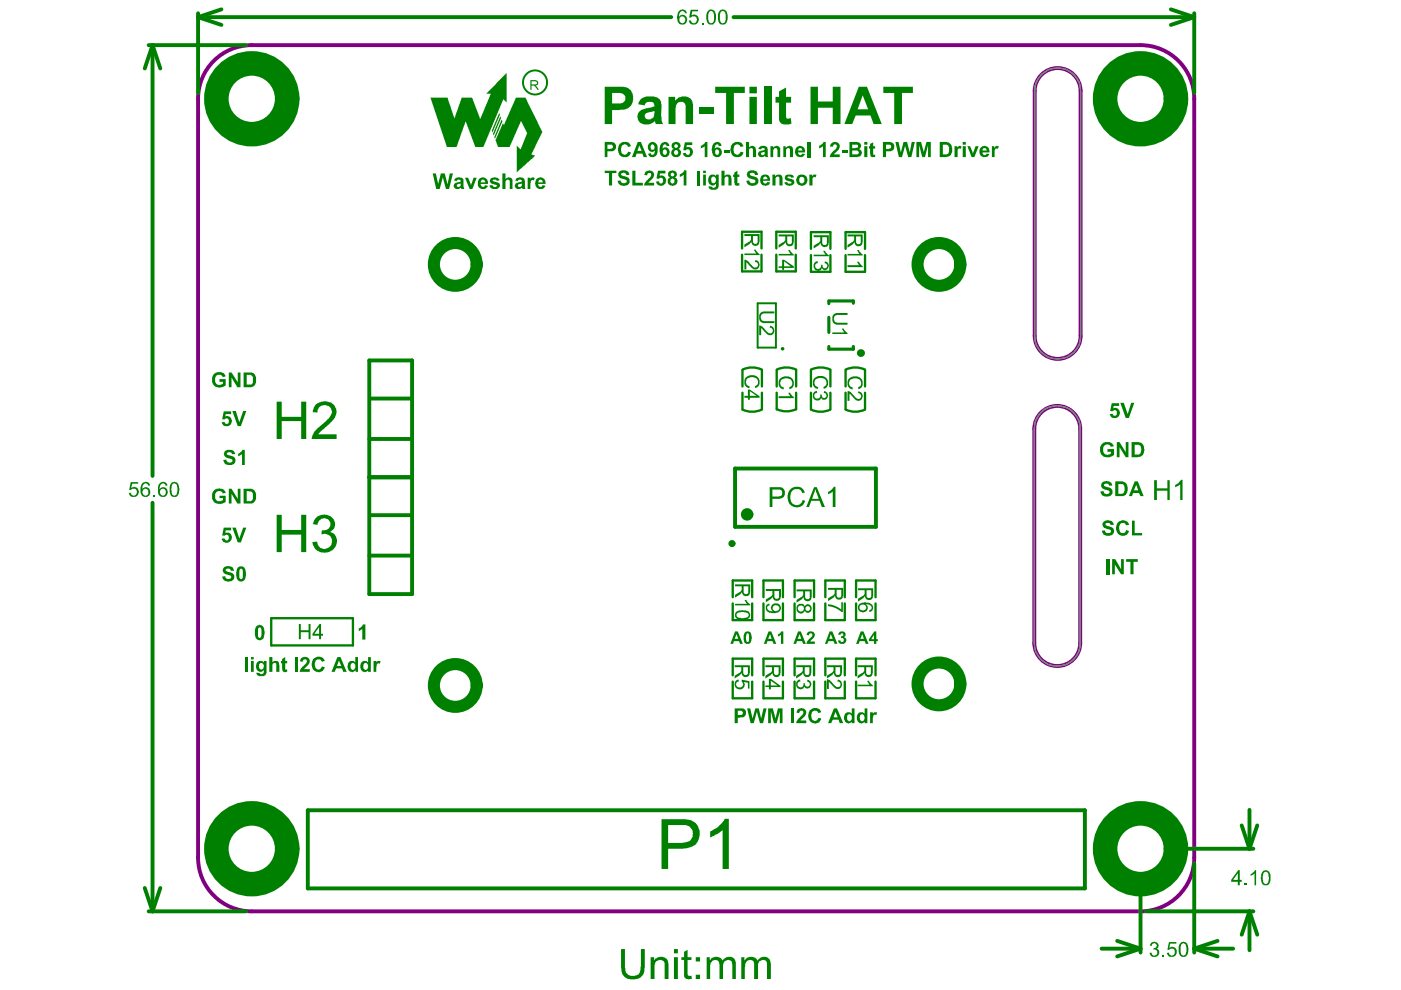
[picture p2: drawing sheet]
<svg xmlns="http://www.w3.org/2000/svg" width="297mm" height="210mm" viewBox="0 0 297 210" stroke-linecap="round" stroke-linejoin="round" font-family="sans-serif">
<path d="M220.8 15.8a4.9 4.9 0 0 1 5.3-1 4.9 4.9 0 0 1 3 4.5v51.9a4.9 4.9 0 0 1-4.9 4.9 4.9 4.9 0 0 1-4.8-4.9v-51.9a4.5 4.5 0 0 1 1.4-3.5zM220.7 87.5a4.9 4.9 0 0 1 5.3-1.1 4.9 4.9 0 0 1 3 4.5v45.4a4.9 4.9 0 0 1-4.8 4.9 4.9 4.9 0 0 1-4.9-4.9v-45.4a4.5 4.5 0 0 1 1.4-3.4z" fill="none" stroke="#808080" stroke-width=".21"/>
<path d="M45.3 12.9a11.4 11.4 0 0 1 8.1-3.3h188.4a11.4 11.4 0 0 1 11.4 11.3v161a11.4 11.4 0 0 1-11.4 11.3h-188.4a11.4 11.4 0 0 1-11.4-11.3v-161a11.3 11.3 0 0 1 3.3-8zM220.5 16.2a4.9 4.9 0 0 1 5.4-1.5 4.9 4.9 0 0 1 3.2 4.6v51.9a4.9 4.9 0 0 1-4.9 4.9 4.9 4.9 0 0 1-4.8-4.9v-51.9a4.8 4.8 0 0 1 1.1-3.1zM220.4 87.8a4.9 4.9 0 0 1 5.4-1.4 4.9 4.9 0 0 1 3.2 4.5v45.4a4.9 4.9 0 0 1-4.8 4.9 4.9 4.9 0 0 1-4.9-4.9v-45.4a4.8 4.8 0 0 1 1.1-3.1z" fill="none" stroke="#800080" stroke-width=".83"/>
<g fill="none" stroke="#008000" stroke-width=".83">
<path d="M31.5 9.6h20.6M32.3 9.6l-1.6 4.9M32.3 9.6l1.7 4.9M32.3 9.6v91.3M42 2.8v16.9M42 3.6l4.9 1.7M42 3.6h100.3M46.9 2l-4.9 1.6M155.5 3.6h97.7M248.2 2l5 1.6M253.2 2.8v16.9M253.2 3.6l-5 1.7"/>
<path d="M32.3 106.6v86.6M247.5 180h18.2M263.3 175l1.6 5M264.9 171.7v8.3M266.6 175l-1.7 5M30.7 188.3l1.6 4.9M31.5 193.2h20.6M34 188.3l-1.7 4.9M236.9 199.5l4.9 1.6M241.8 185.6v16.4M243.1 193.2h22.6M253.2 183.1v18.9"/>
<path d="M258.2 199.5l-5 1.6M264.9 193.2l1.7 5M264.9 193.2v8.3M264.9 193.2l-1.6 5M233.6 201.1h8.2M241.8 201.1l-4.9 1.7M253.2 201.1l5 1.7M253.2 201.1h8.3"/>
</g>
<g fill="#008000">
<path d="M263.8 187.3h.5v.4h-.5z"/>
<path d="M265.2 185.3l.5-.3 .4-.5h.2v3.2h-.3v-2.5l-.8 .5z"/>
<path d="M146.4 2.1h1.6v.3h-1.2l-.2 .9a1 1 0 0 1 1.4 .2 1 1 0 0 1-.2 1.4 1.02 1.02 0 0 1-1 .3 1.02 1.02 0 0 1-.8-.8l.4-.1a.67 .67 0 0 0 .9 .6 .67 .67 0 0 0 .4-1 .67 .67 0 0 0-1.2-.2h-.4z"/>
<path d="M148.8 4.8h.4v.4h-.4z"/>
<path d="M27.7 102.2h1.6v.4h-1.2l-.2 .9a1.03 1.03 0 0 1 1.5 .6 1.03 1.03 0 0 1-1 1.3 .87 .87 0 0 1-1.1-.9l.4-.1a.68 .68 0 0 0 1 .6 .68 .68 0 0 0 .2-1.1 .8 .8 0 0 0-1.2 0h-.3z"/>
<path d="M32.5 104.9h.4v.5h-.4z"/>
<path d="M244 199.9h.1a.85 .85 0 0 1 1.3 0 .85 .85 0 0 1-.1 1.2h-.1a.89 .89 0 0 1 .6 1.1 .89 .89 0 0 1-1 .7h-.1a.85 .85 0 0 1-1-.9h.4a.64 .64 0 0 0 .7 .6 .64 .64 0 0 0 .6-.8 .64 .64 0 0 0-.9-.4v-.3a.56 .56 0 0 0 .7-.4 .56 .56 0 0 0-.3-.7l-.5 .1-.3 .5-.3-.1z"/>
<path d="M246.4 202.5h.4v.4h-.4z"/>
<path d="M247.8 199.7h1.6v.4h-1.3l-.2 .9a1.05 1.05 0 0 1 1.6 .7 1.05 1.05 0 0 1-1.3 1.2l-.4-.1-.4-.6v-.2h.4a.66 .66 0 0 0 1 .5 .66 .66 0 0 0 .2-1 .73 .73 0 0 0-1.2-.1h-.3z"/>
<path d="M131.7 201.2h.8v3.8a1.75 1.75 0 0 0 .7 1.7 1.85 1.85 0 0 0 2.4-.5l.3-1.4v-3.6h.8v3.6a2.74 2.74 0 0 1-.8 2.4l-.7 .3a2.7 2.7 0 0 1-3.3-1l-.2-1.2z"/>
<path d="M137.9 203h.8v.6a1.64 1.64 0 0 1 1.9-.7 1.64 1.64 0 0 1 1.1 1.6v3.1h-.8v-2.8a1.05 1.05 0 0 0-.5-1.2 1.05 1.05 0 0 0-1.2 .2l-.3 .2-.1 .6v3h-.9z"/>
<path d="M145 201.8l.8-.4v1.6h.8v.5h-.8v2.8a.52 .52 0 0 0 .2 .6 .52 .52 0 0 0 .6-.1l.1 .8a1.44 1.44 0 0 1-1.7-.5v-3.6h-.5v-.5h.5z"/>
<path d="M149.8 203h.7v.6a1.57 1.57 0 0 1 2.7 .1 1.47 1.47 0 0 1 1.7-.8 1.47 1.47 0 0 1 1.1 1.5v3.2h-.7v-3a.95 .95 0 0 0-.9-1.1 .95 .95 0 0 0-1 .9l-.1 3.2h-.8v-3a.95 .95 0 0 0-.9-1.1 .95 .95 0 0 0-1 1v3.1h-.8z"/>
<path d="M157.2 203h.6v.6a1.65 1.65 0 0 1 2.7-.2v.3a1.53 1.53 0 0 1 1.5-.8 1.53 1.53 0 0 1 1.4 1v3.7h-.8v-2.9a.97 .97 0 0 0-.9-1.2 .97 .97 0 0 0-1 1.2v2.9h-.8v-3a.96 .96 0 0 0-1-1.1 .96 .96 0 0 0-.9 1.2l-.1 2.9h-.7z"/>
<path d="M105.8 24l.2 .4-1.6 3.6-.1-.5z"/>
<path d="M106.3 25.5l.1-.1 .1 .2-.1 .5-1.4 3.3h-.1l-.1-.4z"/>
<path d="M106 24.7h.2l.1 .4-1.5 3.5-.2 .1v-.7z"/>
<path d="M91.2 20.7h3.7l1.4 4.4 .1-.1 1.4-4.3h2.3l1.6 4.5h.2l2.1-5.2v-.1l-.9-.1 4.3-4.3v6.2l-.7-.7-4.2 10.2h-1.8l-1.9-5.4-1.9 5.3-2.2 .1z"/>
<path d="M109.3 20.8l2.2-.1 3.1 6.6a.92 .92 0 0 1 .2 1.2l-2.1 4.1v.2l.7 .3-3.8 3.4v-5.6l.7 .8 .2-.1 1.3-3.3-1.2-2.6-.3 .2-2.2 5.3h-2.5l-.2-.6a1.27 1.27 0 0 1-.1-1.5l1.3-3 .2 .1v.3h.1z"/>
<path d="M262.5 184.5h.4v2.1h.4v.4h-.4v.7h-.5v-.7h-1.4v-.4zM262.4 185.1l-.9 1.5h.9z"/>
<path d="M267.7 184.7a1.14 1.14 0 0 1 1.4 .1 1.14 1.14 0 0 1 .3 1.3v.2a1.13 1.13 0 0 1-1.4 1.4 2.29 2.29 0 0 1-.5-2.5zM267.9 185.1l-.2 1.2a1.09 1.09 0 0 0 .7 1.2 1.5 1.5 0 0 0 .6-1.9 .62 .62 0 0 0-.4-.7 .62 .62 0 0 0-.7 .2z"/>
<path d="M143.9 2.4a1 1 0 0 1 1-.3 1 1 0 0 1 .7 .7h-.4a.59 .59 0 0 0-.7-.4 .59 .59 0 0 0-.5 .7v.5a.97 .97 0 0 1 1.2-.3 .97 .97 0 0 1 .4 1.2 1.08 1.08 0 0 1-1.3 .7 1.08 1.08 0 0 1-.7-1.2v-1zM144.1 3.7a.7 .7 0 0 0 .1 1 .7 .7 0 0 0 1-.1 .78 .78 0 0 0-.7-1.1z"/>
<path d="M150.2 2.2a1.03 1.03 0 0 1 1-.1 1.03 1.03 0 0 1 .6 1v.6a1.21 1.21 0 0 1-1.4 1.5l-.1-.1a2.18 2.18 0 0 1-.4-2.5zM150.3 2.6l-.1 1.1a.97 .97 0 0 0 .6 1.3l.1-.1a1.15 1.15 0 0 0 .5-1.4 .94 .94 0 0 0-.7-1.2z"/>
<path d="M152.5 2.3a1.04 1.04 0 0 1 1.2-.1 1.04 1.04 0 0 1 .6 1v.8a1.11 1.11 0 0 1-1.6 1.1 2.61 2.61 0 0 1-.2-2.8zM152.8 2.6l-.2 .9a1.16 1.16 0 0 0 .7 1.5 1.53 1.53 0 0 0 .6-1.8 .73 .73 0 0 0-.9-.8z"/>
<path d="M30.1 102.5a1 1 0 0 1 1-.3 1 1 0 0 1 .7 .8h-.4a.63 .63 0 0 0-.7-.5 .63 .63 0 0 0-.5 .7v.5a.98 .98 0 0 1 1.5 0 .98 .98 0 0 1-.3 1.5 1.13 1.13 0 0 1-1.2-.1 1.13 1.13 0 0 1-.4-1.2v-.5zM30.4 103.8a.73 .73 0 0 0 0 1 .73 .73 0 0 0 1 .1 .71 .71 0 0 0-.1-1 .71 .71 0 0 0-.9-.1z"/>
<path d="M33.8 102.5l.1-.1a.98 .98 0 0 1 1.6 .6h-.4a.64 .64 0 0 0-.7-.5 .64 .64 0 0 0-.5 .8l-.1 .4a1 1 0 0 1 1.7 .2 1 1 0 0 1-.9 1.5 1.25 1.25 0 0 1-1.1-1.7l.1-.8zM34 103.9a.7 .7 0 0 0 0 .9 .7 .7 0 0 0 1 .1 .7 .7 0 0 0 0-1.1 .7 .7 0 0 0-1 .1z"/>
<path d="M36.4 102.3a1.15 1.15 0 0 1 1.6 1.2v.5a1.14 1.14 0 0 1-1.2 1.4 1.3 1.3 0 0 1-.8-1.7l.1-.9zM36.6 102.6l-.2 .4v.5a1.27 1.27 0 0 0 .6 1.6 1.5 1.5 0 0 0 .5-1.9 .61 .61 0 0 0-.2-.6 .61 .61 0 0 0-.7 0z"/>
<path d="M250.2 200a1.04 1.04 0 0 1 1.2-.2 1.04 1.04 0 0 1 .6 1.1v.7a1.11 1.11 0 0 1-1.6 1.2 2.56 2.56 0 0 1-.3-2.6zM250.4 200.3l-.1 .8a1.37 1.37 0 0 0 .5 1.5 .86 .86 0 0 0 .7-.9v-.5a1.05 1.05 0 0 0-.7-1.2z"/>
<path d="M142.9 201.2h.8v.9h-.8zM142.9 203h.8v4.6h-.8z"/>
<path d="M147.5 203h.9v.9h-.9zM147.5 206.7h.9v.9h-.9z"/>
</g>
<path d="M220.8 15.8a4.9 4.9 0 0 1 5.3-1 4.9 4.9 0 0 1 3 4.5v51.9a4.9 4.9 0 0 1-4.9 4.9 4.9 4.9 0 0 1-4.8-4.9v-51.9a4.5 4.5 0 0 1 1.4-3.5zM220.7 87.5a4.9 4.9 0 0 1 5.3-1.1 4.9 4.9 0 0 1 3 4.5v45.4a4.9 4.9 0 0 1-4.8 4.9 4.9 4.9 0 0 1-4.9-4.9v-45.4a4.5 4.5 0 0 1 1.4-3.4z" fill="none" stroke="#808080" stroke-width=".21"/>
<g fill="none" stroke="#008000" stroke-width=".5">
<path d="M157.3 52.7v-3.6h4.2v3.6M157.3 54v3.5h4.2v-3.5M164.6 52.7v-3.6h4.1v3.6M164.6 54v3.5h4.1v-3.5M171.9 54.1v3.5h4.2v-3.5M171.9 52.8v-3.6h4.2v3.6M179.3 52.8v-3.6h4.1v3.6M179.3 54.1v3.5h4.1v-3.5M157.4 78.4v3.5M161.5 78.4v3.5M164.7 78.4v3.5M168.8 78.4v3.5"/>
<path d="M171.9 78.4v3.5M176.1 78.4v3.5M179.3 78.4v3.5M183.4 78.4v3.5M157.4 83.3v3.5M161.5 83.3v3.5M164.7 83.3v3.5M168.8 83.3v3.5M171.9 83.3v3.5M176.1 83.3v3.5M179.3 83.3v3.5M183.4 83.3v3.5"/>
<path d="M57.5 131.1h17.3v5.7h-17.3zM155.4 126.6v-3.5h4.1v3.5M155.4 127.9v3.6h4.1v-3.6M161.9 126.6v-3.5h4.1v3.5M161.9 127.9v3.6h4.1v-3.6M168.5 126.6v-3.5h4.1v3.5M168.5 127.9v3.6h4.1v-3.6M175 126.6v-3.5h4.1v3.5M175 127.9v3.6h4.1v-3.6M181.5 126.6v-3.5h4.1v3.5M181.5 127.9v3.6h4.1v-3.6M155.4 143.2v-3.6h4.1v3.6"/>
<path d="M155.4 144.5v3.6h4.1v-3.6M161.9 143.2v-3.6h4.1v3.6M161.9 144.5v3.6h4.1v-3.6M168.5 143.2v-3.6h4.1v3.6M168.5 144.5v3.6h4.1v-3.6M175 143.2v-3.6h4.1v3.6M175 144.5v3.6h4.1v-3.6M181.5 143.2v-3.6h4.1v3.6M181.5 144.5v3.6h4.1v-3.6"/>
</g>
<path d="M175.7 73.5v.5h5.2v-.5M175.7 67.3v3.2M180.9 64.3v-.5h-5.2v.6" fill="none" stroke="#008000" stroke-width=".66"/>
<path d="M160.6 64.3h3.9v9.4h-3.9z" fill="none" stroke="#008000" stroke-width=".41"/>
<path d="M182.5 74.9h.1" fill="none" stroke="#008000" stroke-width="1.7"/>
<path d="M78.3 76.4h9.1v49.6h-9.1zM78.3 93.1h9M78.5 84.5h8.9M155.8 99.3h29.9v12.4h-29.9zM78.3 117.8h9M78.3 101.2h9.1M78.5 109.2h8.9M65.3 171.8h164.7v16.6h-164.7z" fill="none" stroke="#008000" stroke-width=".83"/>
<g fill="#008000">
<path d="M47.6 95.7a1.61 1.61 0 0 1 2.1 .2l.1 .4h-.6a.58 .58 0 0 0-.5-.4 .58 .58 0 0 0-.6 .3l.2 .3 .5 .1a1.02 1.02 0 0 1 1.1 1.1 1.02 1.02 0 0 1-1.3 .9h-.2a1.13 1.13 0 0 1-1-1.1l.6-.1a.67 .67 0 0 0 .6 .7 .67 .67 0 0 0 .7-.5l-.1-.2-.5-.2a1.07 1.07 0 0 1-1.1-1.5z"/>
<path d="M50.5 96.2l.6-.3 .3-.5h.5v3.2h-.6v-2.3l-.8 .4z"/>
<path d="M179.9 80.4a1.64 1.64 0 0 1 2.1-.5 1.64 1.64 0 0 1 .8 2l-.1 .3-.6 .3-.2-.4a.97 .97 0 0 0 .7-1 .97 .97 0 0 0-.9-.9 1.24 1.24 0 0 0-1.7 1.2l.2 .5 .6 .3-.1 .4a1.49 1.49 0 0 1-.8-2.2z"/>
<path d="M179.7 82.9a1.3 1.3 0 0 1 1.1 .8 1.36 1.36 0 0 0 1.5 .8 .64 .64 0 0 0 .3-.7 .64 .64 0 0 0-.7-.5l.1-.4 .1 .1a.99 .99 0 0 1 .6 1.6 .99 .99 0 0 1-1.7-.3l-.9-.9v1.6h-.4z"/>
<path d="M172.5 80.3h.1a1.64 1.64 0 0 1 2.1-.5 1.64 1.64 0 0 1 .8 2l-.2 .3-.6 .3-.1-.4a.97 .97 0 0 0 .6-1 .97 .97 0 0 0-.9-.9 1.24 1.24 0 0 0-1.6 1.2l.2 .6 .6 .2-.2 .4a1.49 1.49 0 0 1-.8-2.2z"/>
<path d="M172.6 83.1l.6-.2 .1 .4a.63 .63 0 0 0-.6 .7 .63 .63 0 0 0 .8 .5 .63 .63 0 0 0 .3-.9l.4 .2a.52 .52 0 0 0 .5 .6 .52 .52 0 0 0 .6-.5 .52 .52 0 0 0-.6-.6v-.4a.9 .9 0 0 1 .9 1.1 .9 .9 0 0 1-1.3 .7l-.2-.4a.91 .91 0 0 1-1.2 .6 .91 .91 0 0 1-.6-1.1z"/>
<path d="M161 66.5a1.4 1.4 0 0 1 1.3-.5h1.9v.4h-1.9a.84 .84 0 0 0-1 .9 .84 .84 0 0 0 1 .8h1.9v.4h-1.9a1.28 1.28 0 0 1-1.3-1.7z"/>
<path d="M161 69a3.6 3.6 0 0 1 1.8 1.5h.1a.59 .59 0 0 0 .9-.2 .59 .59 0 0 0-.6-.8l.1-.4a1 1 0 0 1 .8 1.5 1 1 0 0 1-1.7 .1l-1-1.2v1.6h-.4z"/>
<path d="M76.1 133.2l.4-.1 .5-.7h.5v3.2h-.7v-2.3l-.7 .5z"/>
<path d="M179.7 53.8h2.5l-.4-.6v-.2h.3l.4 .7 .4 .2v.3h-3.2z"/>
<path d="M179.7 56.2h2.5l-.4-.6v-.1h.3l.4 .6 .4 .3v.2h-3.2z"/>
<path d="M172.5 54h2.5l-.4-.7v-.1h.3l.4 .6 .4 .3v.2h-3.2z"/>
<path d="M172.8 55.6l.5-.3 .1 .4a.63 .63 0 0 0-.6 .7 .63 .63 0 0 0 .7 .6 .63 .63 0 0 0 .6-.7l-.1-.2h.4a.51 .51 0 0 0 .4 .7 .51 .51 0 0 0 .6-.5 .51 .51 0 0 0-.6-.5l.1-.4a.92 .92 0 0 1 .8 1 .92 .92 0 0 1-1 .8l-.5-.4a.84 .84 0 0 1-.8 .7 .84 .84 0 0 1-.8-.7 1.23 1.23 0 0 1 .2-1.2z"/>
<path d="M233.8 110.8h.1a1.28 1.28 0 0 1 2.2 .3v.2h-.6a.67 .67 0 0 0-1.1-.3l.2 .5 .4 .1a1.01 1.01 0 0 1 1.2 1.1 1.01 1.01 0 0 1-1.2 .9h-.1a1.12 1.12 0 0 1-1.3-1.1l.6-.1a.71 .71 0 0 0 .6 .6 .71 .71 0 0 0 .7-.3v-.3l-.5-.2a1.04 1.04 0 0 1-1.2-1.2z"/>
<path d="M237 110.7a1.49 1.49 0 0 1 2.2 .1l.2 .5-.6 .1a.78 .78 0 0 0-1-.5 .78 .78 0 0 0-.5 1 .94 .94 0 0 0 .6 1.1 .63 .63 0 0 0 .9-.6l.6 .2a1.45 1.45 0 0 1-1.7 1 1.45 1.45 0 0 1-1.1-1.7z"/>
<path d="M240 110.4h.6v2.6h1.5v.5h-2.1z"/>
<path d="M233.6 102.4a1.41 1.41 0 0 1 2.1 .2l.1 .4h-.7a.55 .55 0 0 0-.5-.5 .55 .55 0 0 0-.5 .5l.6 .3a1.02 1.02 0 0 1 1.2 1.1 1.02 1.02 0 0 1-1.3 .9 1.12 1.12 0 0 1-1.3-1.1l.7-.1a.67 .67 0 0 0 .6 .7 .67 .67 0 0 0 .7-.5l-.3-.3-.5-.1a1.4 1.4 0 0 1-1.1-1z"/>
<path d="M168.9 144.5l.5-.4h.2l.1 .3a.64 .64 0 0 0-.7 .7 .64 .64 0 0 0 .8 .6 .64 .64 0 0 0 .5-.9h.3a.54 .54 0 0 0 .3 .7 .54 .54 0 0 0 .7-.2v-.5l-.5-.3 .1-.4a.93 .93 0 0 1 .8 1.1 .93 .93 0 0 1-1.1 .7l-.4-.3a.96 .96 0 0 1-1.3 .4 .96 .96 0 0 1-.3-1.4z"/>
<path d="M175.3 144a3.6 3.6 0 0 1 1.8 1.5l.2 .1a.58 .58 0 0 0 .9-.2 .58 .58 0 0 0-.3-.8l-.4-.1 .1-.4a.99 .99 0 0 1 .9 1.2 .99 .99 0 0 1-1.4 .7l-1.4-1.5v1.6h-.4z"/>
<path d="M181.8 145.2h2.5l-.4-.7v-.2h.3l.4 .7 .5 .3v.2h-3.3z"/>
<path d="M155.8 144.5l.5-.4h.3l.1 .4a.64 .64 0 0 0-.6 .8 .64 .64 0 0 0 .8 .4 .69 .69 0 0 0 .6-.5 .69 .69 0 0 0-.3-.7v-.4l1.7 .3v1.6h-.3v-1.2l-.9-.2a1.03 1.03 0 0 1-.6 1.5 1.03 1.03 0 0 1-1.3-.9z"/>
<path d="M45.2 104.1a1.53 1.53 0 0 1 2.7 .4l-.7 .1a.83 .83 0 0 0-1-.5 .83 .83 0 0 0-.6 1v.1a.98 .98 0 0 0 .5 1 .98 .98 0 0 0 1.1-.1l.1-.5h-.8v-.5h1.4v1.3l-.6 .4h-.8a1.65 1.65 0 0 1-1.4-2.4z"/>
<path d="M48.5 103.6h.6l1.3 2.2v-2.2h.6v3.2h-.7l-1.2-2.1v2.1h-.6z"/>
<path d="M234.6 118.5h.6v3.3h-.6z"/>
<path d="M235.8 118.5h.7l1.2 2.2v-2.2h.6v3.3h-.6l-1.3-2.1v2.1h-.6z"/>
<path d="M238.8 118.5h2.4v.6h-.9v2.7h-.6v-2.7h-.9z"/>
<path d="M235.7 85.5h1.6v.6h-1.2l-.1 .5a1.09 1.09 0 0 1 1.4 1.1 1.09 1.09 0 0 1-1.6 .8l-.3-.2-.2-.5 .6-.1a.49 .49 0 0 0 .6 .4 .49 .49 0 0 0 .3-.7v-.1a.5 .5 0 0 0-.4-.3 .5 .5 0 0 0-.5 .2l-.5-.1z"/>
<path d="M237.5 85.4h.8l.8 2.4 .7-2.4h.7l-1.2 3.2h-.6z"/>
<path d="M233.6 94.1a1.69 1.69 0 0 1 2.4 .1l.1 .4-.6 .1a.89 .89 0 0 0-1.2-.3 .89 .89 0 0 0-.4 1.1 .94 .94 0 0 0 .6 .9 .94 .94 0 0 0 1-.3v-.3h-.7v-.6h1.4v1.3l-.7 .4h-.7a1.66 1.66 0 0 1-1.5-.9 1.66 1.66 0 0 1 .3-1.8z"/>
<path d="M236.8 93.7h.6l1.3 2.2v-2.2h.6v3.2h-.6l-1.3-2.1v2.1h-.6z"/>
<path d="M177.8 134.2h.1a.72 .72 0 0 1 1-.3 .72 .72 0 0 1 .2 1l-.2 .2a.72 .72 0 0 1 .5 .9 .72 .72 0 0 1-.8 .5 .74 .74 0 0 1-.9-.7h.4a.41 .41 0 0 0 .5 .2 .41 .41 0 0 0 .3-.5 .41 .41 0 0 0-.5-.2v-.4a.33 .33 0 0 0 .4-.2 .33 .33 0 0 0-.2-.4 .33 .33 0 0 0-.4 .3l-.5-.1z"/>
<path d="M175.6 128.1l1.5 .3 1.3 .9v-1.6h.3v2.1h-.3l-.2-.3-1.4-.7-1.2-.3z"/>
<path d="M176.6 66.9a1.4 1.4 0 0 1 1.2-.5h1.9v.4h-1.9a.84 .84 0 0 0-1 .8 .84 .84 0 0 0 1 .8h1.9v.4h-1.9a1.28 1.28 0 0 1-1.3-1.7z"/>
<path d="M176.5 70.5h2.4l-.4-.7v-.1h.4l.4 .6 .4 .3v.2h-3.2z"/>
<path d="M164.9 134.5l.8-.6h.4v2.6h-.5v-1.9l-.7 .3z"/>
<path d="M158 80.1h.1a1.64 1.64 0 0 1 2.1-.5 1.64 1.64 0 0 1 .8 2l-.2 .3-.6 .4-.1-.4a.97 .97 0 0 0 .6-1.1 .97 .97 0 0 0-.9-.8 1.24 1.24 0 0 0-1.6 1.1l.2 .6 .6 .2-.2 .5a1.49 1.49 0 0 1-.8-2.3z"/>
<path d="M63.4 132.3h.4v1.3h1.6v-1.3h.4v3.2h-.4v-1.5h-1.6v1.5h-.4z"/>
<path d="M47.4 111.9h1.6v.5h-1.1l-.1 .6 .1-.1a1.1 1.1 0 0 1 1.3 1.3 1.1 1.1 0 0 1-1.8 .7l-.3-.3-.1-.4h.6a.5 .5 0 0 0 .7 .3 .5 .5 0 0 0 .2-.7l-.2-.3a.44 .44 0 0 0-.7 .1l-.5-.1z"/>
<path d="M49.3 111.9h.7l.7 2.3 .9-2.3h.6l-1.1 3.1h-.7z"/>
<path d="M47.4 120.4a1.37 1.37 0 0 1 2.2 .4v.2h-.7a.55 .55 0 0 0-.5-.5 .55 .55 0 0 0-.5 .4l.4 .4a1.17 1.17 0 0 1 1.4 1.3 1.36 1.36 0 0 1-1.4 .7 1.36 1.36 0 0 1-1.2-1l.6-.1a.72 .72 0 0 0 .6 .5 .72 .72 0 0 0 .7-.3 .48 .48 0 0 0-.7-.5 1.11 1.11 0 0 1-1-1.1z"/>
<path d="M47.4 87.2h1.6v.6h-1.1l-.1 .5a1.09 1.09 0 0 1 1.4 1.2 1.09 1.09 0 0 1-1.7 .8l-.3-.3-.2-.5 .6-.1a.51 .51 0 0 0 .8 .4 .51 .51 0 0 0 0-.8l-.2-.3h-.3l-.3 .3-.5-.1z"/>
<path d="M49.3 87.1h.7l.7 2.4 .9-2.4h.6l-1.1 3.3h-.7z"/>
<path d="M45.1 79.6a1.65 1.65 0 0 1 2.7 0l.1 .2-.7 .2a.87 .87 0 0 0-1.1-.5 .87 .87 0 0 0-.6 1 1.15 1.15 0 0 0 .9 1.1l.9-.2v-.4h-.8v-.6h1.4v1.3l-.7 .3a1.49 1.49 0 0 1-2.2-1.1z"/>
<path d="M48.5 79h.6l1.3 2v-2h.6v3.1h-.7l-1.2-2.1v2.1h-.6z"/>
<path d="M155.8 128h2.5l-.4-.6v-.2h.3l.5 .7 .4 .2v.3h-3.3z"/>
<path d="M157.8 53.8h2.5l-.4-.7v-.2h.3l.4 .7 .4 .2v.3h-3.2z"/>
<path d="M157.8 55.1l.8 .2 .5 .7a1.14 1.14 0 0 0 1.3 .6 .56 .56 0 0 0 .3-.6 .56 .56 0 0 0-.6-.4v-.4a.98 .98 0 0 1 .8 1.4 .98 .98 0 0 1-1.7 0l-1-1v1.5h-.4z"/>
<path d="M244.7 101.8h.6v1.7h2.2v-1.7h.5v4.2h-.5v-2h-2.2v2h-.6z"/>
<path d="M249.2 102.8l.6-.3 .6-.8h.3v4.3h-.5v-3.3l-1 .6z"/>
<path d="M91.7 36.8h.7l.5 2.2 .6-2.2h.8l.6 2.3 .5-2.3h.6l-.8 3.3h-.7l-.6-2.5-.7 2.5h-.7z"/>
<path d="M98.6 37.7h.7l.5 1.5 .6-1.5h.7l-.9 2.4h-.6z"/>
<path d="M104 37.8h.1a1.12 1.12 0 0 1 1.8 .4v.1h-.5a.6 .6 0 0 0-1 0l.4 .2a1.31 1.31 0 0 1 1.2 .7 1.16 1.16 0 0 1-.9 .9 1.16 1.16 0 0 1-1.2-.5l-.1-.3 .6-.1a.5 .5 0 0 0 .5 .5 .5 .5 0 0 0 .5-.5h-.3a1.31 1.31 0 0 1-1.2-.8z"/>
<path d="M106.5 36.8h.7v1.2a.83 .83 0 0 1 1-.3 .83 .83 0 0 1 .5 1v1.4h-.6v-1.4a.48 .48 0 0 0-.5-.6 .48 .48 0 0 0-.4 .7v1.3h-.7z"/>
<path d="M111.9 37.7h.6v.3v-.2a.52 .52 0 0 1 .9 0l-.3 .5a.43 .43 0 0 0-.5 0 .43 .43 0 0 0-.1 .5v1.3h-.6z"/>
<path d="M158.4 150.2h.7l.5 2.1 .5-2.1h.8l.5 2.1 .5-2.1h.6l-.7 3.1h-.7l-.6-2.4-.7 2.4h-.7z"/>
<path d="M162.9 150.2h.9l.6 2.1 .5-2.1h1v3.1h-.6v-2.4l-.6 2.4h-.6l-.7-2.4v2.4h-.5z"/>
<path d="M167.8 150.2h.6v3.1h-.6z"/>
<path d="M169 150.5a1.06 1.06 0 0 1 1.3-.3 1.06 1.06 0 0 1 .6 1.1v.1a1.7 1.7 0 0 1-1 1.1l-.2 .3h1.2v.5h-2.1l.3-.8 .6-.6a.99 .99 0 0 0 .6-1 .44 .44 0 0 0-.5-.2 .44 .44 0 0 0-.3 .5l-.6-.1z"/>
<path d="M171.6 150.7a1.41 1.41 0 0 1 2.5 .3l-.6 .2a.77 .77 0 0 0-.9-.5 .77 .77 0 0 0-.6 .9 .87 .87 0 0 0 .2 .9 .87 .87 0 0 0 .9 .3l.3-.3 .1-.3 .6 .1a1.32 1.32 0 0 1-1.1 1 1.32 1.32 0 0 1-1.3-.5 1.98 1.98 0 0 1-.1-2.1z"/>
<path d="M184.5 151h.6v.4l.2-.4h.6l-.2 .6a.39 .39 0 0 0-.5 0 .39 .39 0 0 0-.1 .5v1.2h-.6z"/>
<path d="M171.2 134.1a.88 .88 0 0 1 1.1-.2 .88 .88 0 0 1 .4 1.1l-.9 1h1v.5h-1.9l.3-.6 .4-.5a.85 .85 0 0 0 .6-.9l-.1-.2h-.4l-.2 .4-.5-.1z"/>
<path d="M165.3 80.4a1.64 1.64 0 0 1 2.1-.5 1.64 1.64 0 0 1 .8 2l-.1 .3-.6 .3-.2-.4a.97 .97 0 0 0 .7-1 .97 .97 0 0 0-.9-.9 1.24 1.24 0 0 0-1.7 1.2l.2 .5 .6 .3-.1 .4a1.49 1.49 0 0 1-.8-2.2z"/>
<path d="M165.1 84h2.5l-.5-.7h.4l.8 .9v.2h-3.2z"/>
<path d="M52 139.3h.6v3.1h-.6z"/>
<path d="M57.1 139.3h.7v1.2a.81 .81 0 0 1 .9-.4 .81 .81 0 0 1 .5 .9v1.4h-.6v-1.2a.48 .48 0 0 0-.5-.7 .48 .48 0 0 0-.3 .8v1.1h-.7z"/>
<path d="M59.8 139.7l.7-.4v.8h.4v.5h-.4v.9a.29 .29 0 0 0 0 .5 .29 .29 0 0 0 .4 0l-.1 .4a.71 .71 0 0 1-.8 0 .71 .71 0 0 1-.2-.8v-1h-.2v-.5h.2z"/>
<path d="M62.5 139.3h.6v3.1h-.6z"/>
<path d="M63.8 139.6a1.02 1.02 0 0 1 1.2-.3 1.02 1.02 0 0 1 .6 1.2l-.3 .6-.9 .8h1.3v.5h-2.2l.4-.8 .6-.6a.88 .88 0 0 0 .4-1.2h-.1a.45 .45 0 0 0-.6 .5l-.6-.1z"/>
<path d="M66.3 139.8a1.48 1.48 0 0 1 2.6 .3l-.7 .2a.77 .77 0 0 0-.9-.5 .77 .77 0 0 0-.6 .8 1.04 1.04 0 0 0 1 1.4l.4-.4 .1-.3 .7 .2a1.47 1.47 0 0 1-1.9 .9 1.47 1.47 0 0 1-.8-2z"/>
<path d="M79.2 140.1h.6v.4l.2-.4h.6l-.1 .6a.46 .46 0 0 0-.5 .1 .46 .46 0 0 0-.1 .5l-.1 1.1h-.6z"/>
<path d="M58.7 109.1h1v3.3h4.2v-3.3h1v8h-1v-3.7h-4.2v3.7h-1z"/>
<path d="M66.8 110a2.46 2.46 0 0 1 4.1 .3 1.89 1.89 0 0 1-.9 2.5 2.22 2.22 0 0 1 1.4 2.3 2.22 2.22 0 0 1-1.9 2 2.43 2.43 0 0 1-3.3-2.2l1-.1a1.6 1.6 0 0 0 2.2 1.4 1.6 1.6 0 0 0 .6-2.5 1.92 1.92 0 0 0-1.9-.4l.1-.9a1.42 1.42 0 0 0 1.8-1.6 1.41 1.41 0 0 0-1.5-.9 1.41 1.41 0 0 0-1.2 1.4l-1-.2z"/>
<path d="M58.7 85.2h1v3.2h4.2v-3.2h1v7.9h-1v-3.8h-4.2v3.8h-1z"/>
<path d="M66.8 85.9a2.69 2.69 0 0 1 4.4 .7 2.93 2.93 0 0 1-1.2 3.1l-2.1 1.8-.4 .6h3.9v1h-5.3a3.9 3.9 0 0 1 1.9-2.8l.2-.3a4.5 4.5 0 0 0 2.2-2.8 1.61 1.61 0 0 0-2.7-.8l-.4 .6v.5l-1.1-.1z"/>
<path d="M165.1 53.8h2.5l-.5-.6v-.2h.4l.4 .7 .4 .2v.3h-3.2z"/>
<path d="M167.6 103.7l.6-.4 .6-.1a1.57 1.57 0 0 1 1.8 1.2l-.5 .1a1.28 1.28 0 0 0-2.2-.3l-.3 .7a2.12 2.12 0 0 0 .6 2 1.35 1.35 0 0 0 2-.9l.5 .2a1.85 1.85 0 0 1-1.9 1.4 1.85 1.85 0 0 1-1.7-1.7 2.72 2.72 0 0 1 .5-2.2z"/>
<path d="M175.6 104.3l.8-.5 .3-.6h.4v4.3h-.5v-3.3l-1 .6z"/>
<path d="M128.2 36.2h2.5v.5h-.9v2.6h-.7v-2.6h-.9z"/>
<path d="M131.2 36.5h.1a1.21 1.21 0 0 1 1.2-.4 1.21 1.21 0 0 1 .9 .9l-.6 .1a.58 .58 0 0 0-.5-.5 .58 .58 0 0 0-.6 .5l.8 .2a1.01 1.01 0 0 1 .9 .7 1.01 1.01 0 0 1-.2 1.1l-.3 .2h-.3a1.27 1.27 0 0 1-1.7-1h.7a.68 .68 0 0 0 .6 .5 .68 .68 0 0 0 .7-.5l-.6-.3a1.07 1.07 0 0 1-1.1-1.4z"/>
<path d="M134.1 36.2h.6v2.6h1.6v.5h-2.2z"/>
<path d="M136.8 36.5a1.06 1.06 0 0 1 1.2-.3 1.06 1.06 0 0 1 .7 1.1h-.1a1.7 1.7 0 0 1-1 1.2l-.2 .3h1.3v.5h-2.2l.4-.8 .5-.6a.98 .98 0 0 0 .6-1 .44 .44 0 0 0-.5-.2 .44 .44 0 0 0-.3 .5l-.6-.1z"/>
<path d="M139.5 36.2h1.6v.6h-1.2l-.1 .5a1 1 0 0 1 1.3 .5 1 1 0 0 1-.3 1.3 1.01 1.01 0 0 1-1 .2 1.01 1.01 0 0 1-.7-.8l.6-.1a.5 .5 0 0 0 .6 .4 .5 .5 0 0 0 .3-.7l-.3-.4-.6 .2-.5-.1z"/>
<path d="M144.1 36.9l.6-.2 .3-.6h.5v3.2h-.5v-2.3l-.9 .5z"/>
<path d="M147.8 36.2h.6v3.1h-.6z"/>
<path d="M153 36.2h.6v1.1a.81 .81 0 0 1 1-.3 .81 .81 0 0 1 .5 .9v1.4h-.7v-1.2a.48 .48 0 0 0-.4-.7 .48 .48 0 0 0-.4 .8v1.1h-.6z"/>
<path d="M155.7 36.6l.6-.4v.8h.5v.5h-.5v.9a.29 .29 0 0 0 0 .4 .29 .29 0 0 0 .5 0l-.1 .5a.71 .71 0 0 1-.8-.1 .71 .71 0 0 1-.2-.7v-1h-.3v-.5h.3z"/>
<path d="M158.4 36.6l.1-.1a1.37 1.37 0 0 1 2.2 .4v.2h-.6a.55 .55 0 0 0-.5-.5 .55 .55 0 0 0-.6 .4l.5 .3a1.17 1.17 0 0 1 1.3 1.4 1.37 1.37 0 0 1-1.4 .7 1.37 1.37 0 0 1-1.2-1l.6-.1a.71 .71 0 0 0 .6 .6 .71 .71 0 0 0 .7-.4 .3 .3 0 0 0 0-.4 .3 .3 0 0 0-.4 0l-.3-.2a1.03 1.03 0 0 1-1-1.3z"/>
<path d="M163.8 37h.5l.1 .3a.82 .82 0 0 1 1-.3 .82 .82 0 0 1 .5 .9v1.4h-.6v-1.1a.49 .49 0 0 0-.5-.8 .49 .49 0 0 0-.4 .8v1.1h-.6z"/>
<path d="M166.5 37.3l.6-.3a1.14 1.14 0 0 1 1.3 .6l-.7 .1v-.2l-.3-.1a.27 .27 0 0 0-.3 0 .27 .27 0 0 0-.1 .4h.2a1.05 1.05 0 0 1 1.3 .9 1.14 1.14 0 0 1-1.1 .7 1.14 1.14 0 0 1-1.1-.7l.6-.1a.55 .55 0 0 0 .9 .2l-.1-.3-.3-.1a.87 .87 0 0 1-1-1z"/>
<path d="M171.6 37h.6v.3l.2-.3h.7l-.2 .6a.51 .51 0 0 0-.6 .1 .51 .51 0 0 0 0 .6v1h-.7z"/>
<path d="M131.3 30.7a1.38 1.38 0 0 1 1.3-.7 1.38 1.38 0 0 1 1.1 1l-.5 .2a.76 .76 0 0 0-.9-.6 .76 .76 0 0 0-.6 .9 1.03 1.03 0 0 0 .7 1.3l.5-.1 .3-.5 .6 .1-.1 .3a1.33 1.33 0 0 1-1.2 .7 1.33 1.33 0 0 1-1.2-.7 1.94 1.94 0 0 1 0-1.9z"/>
<path d="M145.2 30.2h1.6v.6h-1.2l-.1 .5a1.07 1.07 0 0 1 1.4 .6 1.07 1.07 0 0 1-.5 1.3 1.1 1.1 0 0 1-1.6-.7l.6-.1a.49 .49 0 0 0 .6 .4 .49 .49 0 0 0 .3-.7 .49 .49 0 0 0-.4-.4 .49 .49 0 0 0-.5 .2l-.5-.1z"/>
<path d="M148.6 30.9l.6-.3 .3-.5h.5v3.2h-.6v-2.3l-.8 .5z"/>
<path d="M153.5 31.8h1.1v.6h-1.1z"/>
<path d="M155.3 30.5l.1-.1a1.43 1.43 0 0 1 2.3 .6l-.7 .2a.77 .77 0 0 0-.9-.5 .77 .77 0 0 0-.6 .9v.1a1.03 1.03 0 0 0 .8 1.1l.5-.1 .2-.5 .7 .1-.1 .2a1.38 1.38 0 0 1-1.3 .8 1.38 1.38 0 0 1-1.3-.9 2.38 2.38 0 0 1 .3-1.9z"/>
<path d="M158.2 30.1h.6v1.2a.83 .83 0 0 1 .9-.3 .83 .83 0 0 1 .6 .7v1.6h-.7v-1.2a.48 .48 0 0 0-.4-.7 .48 .48 0 0 0-.4 .8v1.1h-.6z"/>
<path d="M163.4 31h.5v.3a.8 .8 0 0 1 1-.3 .8 .8 0 0 1 .5 .8v1.5h-.6v-1.3a.47 .47 0 0 0-.4-.6 .47 .47 0 0 0-.5 .6v1.3h-.5z"/>
<path d="M166.1 31h.5v.3a.84 .84 0 0 1 .8-.4 .84 .84 0 0 1 .7 .7v1.7h-.6v-1.2a.48 .48 0 0 0-.5-.7 .48 .48 0 0 0-.3 .8v1.1h-.6z"/>
<path d="M171.2 30.1h.7v3.2h-.7z"/>
<path d="M173.7 30.9l.5-.3 .4-.5h.5v3.2h-.6v-2.3l-.8 .5z"/>
<path d="M176.1 30.5h.1a1.01 1.01 0 0 1 1.6-.2 1.01 1.01 0 0 1-.2 1.6l-.8 .8h1.2v.6h-2.1l.2-.7 .8-.8a.7 .7 0 0 0 .5-.5 .7 .7 0 0 0-.3-.7l-.3 .1-.2 .4h-.6z"/>
<path d="M178.5 31.8h1.2v.6h-1.2z"/>
<path d="M184.5 30.5l.6-.3v.8h.4v.5h-.4v.9a.27 .27 0 0 0 0 .4 .27 .27 0 0 0 .4-.1v.5a.58 .58 0 0 1-.6 .1 .58 .58 0 0 1-.3-.6l-.1-1.2h-.3v-.5h.3z"/>
<path d="M189.8 30.1h.7l.5 2.2 .6-2.2h.7l.6 2.2 .4-2.2h.7l-.8 3.2h-.6l-.7-2.4-.7 2.4h-.6z"/>
<path d="M194.3 30.1h1l.6 2.1 .5-2.1h.9v3.2h-.5v-2.5l-.7 2.5h-.6l-.6-2.5v2.5h-.6z"/>
<path d="M202.4 31h.6v.3l.2-.3 .4-.1 .3 .2-.2 .5a.48 .48 0 0 0-.6 .1 .48 .48 0 0 0-.1 .5v1.1h-.6z"/>
<path d="M205.1 31h.6l.6 1.6 .5-1.6h.7l-.9 2.3h-.6z"/>
<path d="M210.3 31h.5v.3l.4-.4 .5 .1-.2 .6a.49 .49 0 0 0-.5 .1 .49 .49 0 0 0-.1 .5v1.1h-.6z"/>
<path d="M150.6 176.2a5.9 5.9 0 0 0 3-2.6h.9v10.6h-1.3v-8.2l-1.2 .9-1.4 .7z"/>
<path d="M141.7 20.5h1.4v.9a2.09 2.09 0 0 1 3.8 .3v4.6h-1.5v-3a1.48 1.48 0 0 0-.6-1.7 1.22 1.22 0 0 0-1.6 1.3v3.4h-1.5z"/>
<path d="M148.3 22.7h3v1.5h-3z"/>
<path d="M151.6 18.4h6.3v1.3h-2.3v6.6h-1.7v-6.6h-2.3z"/>
<path d="M162 18.4h1.5v7.9h-1.5z"/>
<path d="M165.2 19.4l1.5-.8v1.9h1v1.3h-1v2.4a.62 .62 0 0 0 .1 .9 .62 .62 0 0 0 .8-.1l.2 1.2h-.2a1.67 1.67 0 0 1-2.3-.6l-.1-3.8h-.8v-1.3h.8z"/>
<path d="M171.9 18.4h1.5v3.1h3.2v-3.1h1.6v7.9h-1.6v-3.5h-3.2v3.5h-1.5z"/>
<path d="M187.3 18.4h6.3v1.3h-2.4v6.6h-1.6v-6.6h-2.3z"/>
<path d="M112.5 17h.9a.59 .59 0 0 1 .7 .5 .59 .59 0 0 1-.6 .6l.8 1h-.4l-.3-.6-.4-.4h-.5v1h-.2zM112.7 17.2v.7h.7a.36 .36 0 0 0 .5-.3 .36 .36 0 0 0-.5-.4z"/>
<path d="M54.4 132.7a1.12 1.12 0 0 1 1.2 0 1.12 1.12 0 0 1 .5 1.1v.7a1.48 1.48 0 0 1-.7 1.2 1.06 1.06 0 0 1-1.4-1.2 2.26 2.26 0 0 1 .4-1.7zM54.8 133.1l-.1 .9a1.02 1.02 0 0 0 .4 1.3v-.1a1.02 1.02 0 0 0 .3-1.2v-.6a.33 .33 0 0 0-.2-.4 .33 .33 0 0 0-.4 .1z"/>
<path d="M179.7 49.7h3.2v1.4a.94 .94 0 0 1-.4 1 .94 .94 0 0 1-1.1-.1l-.3-.6-.3 .5-1.1 .6v-.6l.7-.4a.87 .87 0 0 0 .7-.9v-.5h-1.4zM181.5 50.1v.9a.53 .53 0 0 0 .4 .8 .53 .53 0 0 0 .6-.7v-1z"/>
<path d="M172.5 49.9h3.2v1.4a.94 .94 0 0 1-.4 .9 .94 .94 0 0 1-1.1 0l-.3-.7-.3 .5-1.1 .7v-.6l.8-.4a.87 .87 0 0 0 .6-.9v-.5h-1.4zM174.3 50.3v.9a.53 .53 0 0 0 .5 .7 .53 .53 0 0 0 .5-.6v-1z"/>
<path d="M236.5 102.1h1.1a1.47 1.47 0 0 1 1.5 1.8 1.73 1.73 0 0 1-.9 1.3h-1.7zM237.1 102.6v2.1h.4a.78 .78 0 0 0 .9-1 .81 .81 0 0 0-.9-1.1z"/>
<path d="M240.6 102.1h.6l1.3 3.1h-.7l-.3-.7h-1.3l-.2 .7h-.7zM240.9 102.8l-.5 1.2h.9z"/>
<path d="M168.8 141h3.2v1.4a.94 .94 0 0 1-.4 1 .94 .94 0 0 1-1.1 0l-.3-.7-.3 .5-1.1 .7v-.6l.7-.4a1.07 1.07 0 0 0 .7-.9v-.5h-1.4zM170.6 141.5v.9a.53 .53 0 0 0 .5 .7 .53 .53 0 0 0 .5-.7v-.9z"/>
<path d="M175.3 141h3.2v1.4a.94 .94 0 0 1-.4 1 .94 .94 0 0 1-1 0l-.4-.7-.3 .5-1.1 .7v-.6l.7-.4a1.07 1.07 0 0 0 .7-.9v-.5h-1.4zM177.1 141.5v.9a.53 .53 0 0 0 .5 .7 .53 .53 0 0 0 .5-.7v-.9z"/>
<path d="M181.8 141h3.3v1.4a.94 .94 0 0 1-.5 1 .94 .94 0 0 1-1 0l-.4-.7-.3 .5-1.1 .7v-.6l.8-.4a.87 .87 0 0 0 .6-.9v-.5h-1.4zM183.7 141.5v.9a.53 .53 0 0 0 .4 .7 .53 .53 0 0 0 .5-.7v-.9z"/>
<path d="M155.8 141h3.2v1.4a.94 .94 0 0 1-.5 1 .94 .94 0 0 1-1 0l-.3-.7-.4 .5-1 .7v-.6l.7-.4a.87 .87 0 0 0 .7-.9v-.5h-1.4zM157.6 141.5v.9a.53 .53 0 0 0 .4 .7 .53 .53 0 0 0 .6-.7v-.9z"/>
<path d="M162.3 141h3.2v1.4a.94 .94 0 0 1-.4 1 .94 .94 0 0 1-1.1 0l-.3-.7-.3 .5-1.1 .7v-.6l.6-.4a1.07 1.07 0 0 0 .8-.9v-.5h-1.4zM164.1 141.5v.9a.53 .53 0 0 0 .4 .7 .53 .53 0 0 0 .6-.7v-.9z"/>
<path d="M163 143.9h.4l2.1 1.5v.3h-2.1v.5h-.4v-.5h-.7v-.4h.7zM163.4 144.3v1h1.4z"/>
<path d="M51.6 103.6h1.3a1.38 1.38 0 0 1 1.4 1.8 1.26 1.26 0 0 1-1.4 1.4h-1.3zM52.3 104.1v2.2h.5a.83 .83 0 0 0 .8-1.2 .89 .89 0 0 0-1-1z"/>
<path d="M239.9 93.7h1.3a1.39 1.39 0 0 1 1.4 1.9 1.4 1.4 0 0 1-1.4 1.3h-1.3zM240.6 94.3v2.1h.5a.86 .86 0 0 0 .9-1v-.2a.87 .87 0 0 0-1.1-.9z"/>
<path d="M182.5 133.9h.6l1 2.6h-.5l-.3-.6h-1.1l-.1 .6h-.6zM182.8 134.5l-.4 .9h.8z"/>
<path d="M185.4 133.9h.4v1.6h.3v.4h-.3v.6h-.5v-.6h-1.1v-.4zM185.3 134.6l-.6 .9h.6z"/>
<path d="M175.9 133.9h.6l1 2.6h-.5l-.3-.6h-1.1l-.2 .6h-.5zM176.1 134.5l-.3 .9h.8z"/>
<path d="M168.9 125h3.2v1.4a.94 .94 0 0 1-.4 .9 .94 .94 0 0 1-1.1 0l-.3-.7-.3 .5-1.1 .7v-.6l.7-.4a.87 .87 0 0 0 .7-.9v-.5h-1.4zM170.7 125.4v.9a.53 .53 0 0 0 .4 .7 .53 .53 0 0 0 .6-.6v-1z"/>
<path d="M169 128.4a1.01 1.01 0 0 1 1.5 0l.1 .2a.78 .78 0 0 1 1.1-.4 .78 .78 0 0 1 .3 1.1 .73 .73 0 0 1-.6 .6 .73 .73 0 0 1-.8-.4 .96 .96 0 0 1-1.3 .4 .96 .96 0 0 1-.4-1.2zM170.7 129a.55 .55 0 0 0 1.1 0 .55 .55 0 0 0-1.1 0zM169.2 129a.67 .67 0 0 0 1.3 0 .67 .67 0 0 0-1.3 0z"/>
<path d="M175.6 124.6h3.2v1.4a.94 .94 0 0 1-.5 1 .94 .94 0 0 1-1 0l-.3-.7-.4 .5-1 .6v-.5l.7-.4a.87 .87 0 0 0 .7-.9v-.5h-1.4zM177.4 125.1v.9a.53 .53 0 0 0 .4 .7 .53 .53 0 0 0 .6-.7v-.9z"/>
<path d="M181.9 124.7h3.2v1.4a.94 .94 0 0 1-.4 1 .94 .94 0 0 1-1-.1l-.4-.6-.3 .5-1.1 .6v-.5l.8-.5a.87 .87 0 0 0 .6-.9v-.5h-1.4zM183.7 125.1v.9a.53 .53 0 0 0 .5 .8 .53 .53 0 0 0 .5-.7v-1z"/>
<path d="M182 128.3l.1-.1a2.03 2.03 0 0 1 3 .3 .91 .91 0 0 1-.8 1.3v-.5a.54 .54 0 0 0 .5-.5 .54 .54 0 0 0-.4-.5l-.8-.2a.99 .99 0 0 1-.1 1.6 .99 .99 0 0 1-1.5-.5zM182.2 128.5a.7 .7 0 0 0 .8 .9 .7 .7 0 0 0 .6-1 .9 .9 0 0 0-1.4 .1z"/>
<path d="M155.8 133.9h.6l1.1 2.6h-.6l-.2-.6h-1.1l-.2 .6h-.5zM156.2 134.5l-.4 .9h.7z"/>
<path d="M157.8 134.2a.83 .83 0 0 1 1-.3 .83 .83 0 0 1 .5 1v.6a.85 .85 0 0 1-.9 1 .85 .85 0 0 1-.7-1.1zM158.2 134.5v.3a1.43 1.43 0 0 0 .2 1.3 .69 .69 0 0 0 .4-1l-.1-.6a.25 .25 0 0 0-.2-.2 .25 .25 0 0 0-.3 .2z"/>
<path d="M162.9 133.9h.6l1.1 2.6h-.6l-.2-.6h-1.1l-.2 .6h-.5zM163.3 134.5l-.4 .9h.7z"/>
<path d="M162.4 124.9h3.2v1.4a.94 .94 0 0 1-.5 .9 .94 .94 0 0 1-1 0l-.3-.7-.4 .5-1 .7v-.6l.7-.4a.87 .87 0 0 0 .7-.9v-.5h-1.4zM164.2 125.3v.9a.53 .53 0 0 0 .4 .8 .53 .53 0 0 0 .6-.7v-1z"/>
<path d="M162.5 128.2l.6-.3 .1 .5a.54 .54 0 0 0-.6 .4 .54 .54 0 0 0 .4 .6l.8 .2a.99 .99 0 0 1 0-1.5 .99 .99 0 0 1 1.5 .1 1.09 1.09 0 0 1 .1 1.2 1.09 1.09 0 0 1-1.1 .6h-.4a1.3 1.3 0 0 1-1.5-1.2zM163.9 128.5a.68 .68 0 0 0 .2 .9 .68 .68 0 0 0 .8 0 .59 .59 0 0 0 .3-.7 .59 .59 0 0 0-.7-.3z"/>
<path d="M158.6 82.6h.4l2 1.4v.3h-2v.4h-.4v-.4h-.8v-.4h.8zM159 82.9v1h1.4z"/>
<path d="M67.7 132.3h.4v2.1h.4v.4h-.4v.7h-.4v-.7h-1.5v-.4zM67.7 133l-1 1.4h1z"/>
<path d="M50.3 120.4a.96 .96 0 0 1 1.1-.3 .96 .96 0 0 1 .7 1 1.62 1.62 0 0 1-.9 2.2 1.39 1.39 0 0 1-1.1-1.7zM50.9 120.6l-.2 .3v.7a.92 .92 0 0 0 .5 1.2 1.77 1.77 0 0 0 .3-1.7l-.1-.2a.29 .29 0 0 0-.2-.3 .29 .29 0 0 0-.3 0z"/>
<path d="M51.6 79h1.4a1.41 1.41 0 0 1 1.3 1.9 1.17 1.17 0 0 1-1.4 1.2h-1.3zM52.3 79.5v2h.5a.74 .74 0 0 0 .8-.2 .74 .74 0 0 0 0-.8 .83 .83 0 0 0-1-1z"/>
<path d="M155.8 123.9h3.3v1.4a.94 .94 0 0 1-.5 1 .94 .94 0 0 1-1-.1l-.4-.6-.3 .4-1.1 .7v-.6l.8-.4a.87 .87 0 0 0 .6-.9v-.5h-1.4zM157.7 124.3v.9a.53 .53 0 0 0 .4 .8 .53 .53 0 0 0 .6-.7v-1z"/>
<path d="M155.9 129.9a2.29 2.29 0 0 1 2.6-.3 .96 .96 0 0 1 .5 1.1 .96 .96 0 0 1-1 .7h-.5a1.25 1.25 0 0 1-1.7-.8zM156.2 130.2a.86 .86 0 0 0 1 .9h.2a1.45 1.45 0 0 0 1.3-.5 .88 .88 0 0 0-1-.8h-1.1z"/>
<path d="M157.8 49.6h3.2v1.4a.94 .94 0 0 1-.4 1 .94 .94 0 0 1-1-.1l-.4-.6-.3 .5-1.1 .6v-.5l.8-.5a.87 .87 0 0 0 .6-.9v-.5h-1.4zM159.6 50v1a.53 .53 0 0 0 .5 .7 .53 .53 0 0 0 .5-.7v-1z"/>
<path d="M96.4 38l.1-.2a1.15 1.15 0 0 1 1.8 .4v1.4l.1 .5h-.6v-.3a1.03 1.03 0 0 1-1.6-.2 1.02 1.02 0 0 1 1.2-1 .27 .27 0 0 0 .3-.4 .27 .27 0 0 0-.4-.1h-.3l-.1 .3-.6-.1zM96.9 39.2a.44 .44 0 0 0 .5 .5 .44 .44 0 0 0 .3-.7l-.2-.1z"/>
<path d="M101.6 37.9a1.1 1.1 0 0 1 1.3-.1 1.1 1.1 0 0 1 .6 1.2h-1.6a.48 .48 0 0 0 .3 .6 .48 .48 0 0 0 .6-.3l.7 .1a1.16 1.16 0 0 1-1.6 .6 1.16 1.16 0 0 1-.5-1.7zM102 38.3l-.1 .4h1a.51 .51 0 0 0-.4-.5 .51 .51 0 0 0-.5 .1z"/>
<path d="M109.4 37.9a1.2 1.2 0 0 1 1.8 .2l.2 2h-.6l-.1-.3a.9 .9 0 0 1-.9 .3 .9 .9 0 0 1-.6-.8v-.1a1.33 1.33 0 0 1 1.3-.6 .32 .32 0 0 0 0-.5 .32 .32 0 0 0-.4 0l-.3 .3-.6-.1zM109.8 39.2a.44 .44 0 0 0 .5 .5 .44 .44 0 0 0 .3-.7l-.1-.1z"/>
<path d="M113.7 38a1.13 1.13 0 0 1 1.4-.3 1.13 1.13 0 0 1 .6 1.3h-1.6a.49 .49 0 0 0 .3 .6 .49 .49 0 0 0 .6-.3l.7 .1a1.18 1.18 0 0 1-1.7 .5 1.18 1.18 0 0 1-.4-1.6zM114.2 38.3l-.1 .4h1a.51 .51 0 0 0-.3-.5 .51 .51 0 0 0-.6 .1z"/>
<path d="M155.8 150.2h1a1 1 0 0 1 1.4 .8 1 1 0 0 1-1.3 1.1l-.5 .1v1.1h-.6zM156.4 150.7v.9h.4a.52 .52 0 0 0 .7-.5 .52 .52 0 0 0-.8-.4z"/>
<path d="M176.8 150.2h.7l1.3 3.1h-.8l-.2-.7h-1.2l-.4 .7h-.6zM177.1 150.9l-.4 1.2h.9z"/>
<path d="M179.2 151.3a1.12 1.12 0 0 1 1.4 0v-1.1h.6v3.1h-.6v-.3a.94 .94 0 0 1-1.1 .3 .94 .94 0 0 1-.6-1zM179.7 151.6v.1a.81 .81 0 0 0 .5 1.2 .81 .81 0 0 0 .4-.8 .81 .81 0 0 0-.6-.7z"/>
<path d="M181.9 151.3h.1a.99 .99 0 0 1 1.3 0v-1.1h.6v3.1h-.6v-.3a.98 .98 0 0 1-1.2 .2 .98 .98 0 0 1-.4-1.2zM182.3 151.7v.1a.89 .89 0 0 0 .5 1.1 .77 .77 0 0 0 .5-.8 .77 .77 0 0 0-.6-.7z"/>
<path d="M169.2 133.9h.6l1.1 2.6h-.6l-.3-.6h-1l-.2 .6h-.6zM169.5 134.5l-.4 .9h.8z"/>
<path d="M53.2 139.3h.6v.5h-.6zM53.2 140.1h.6v2.3h-.6z"/>
<path d="M54.5 140.4a.99 .99 0 0 1 1.4 .1v-.4h.6v2.1a1.02 1.02 0 0 1-1.4 1.2l-.4-.1-.3-.4v-.3l.6 .1a.51 .51 0 0 0 .6 .2 .51 .51 0 0 0 .3-.5v-.4a.96 .96 0 0 1-1.2 .3 .96 .96 0 0 1-.4-1.2zM54.9 140.8a.78 .78 0 0 0 .7 1.2 .76 .76 0 0 0 .3-.9 .76 .76 0 0 0-.6-.5z"/>
<path d="M71.5 139.3h.7l1.3 3.1h-.7l-.3-.7h-1.2l-.3 .7h-.7zM71.9 140.1l-.5 1.1h1z"/>
<path d="M74 140.3a1.17 1.17 0 0 1 1.3 .1v-1.1h.6v3.1h-.5v-.3a1 1 0 0 1-1.2 .3 1 1 0 0 1-.5-1.2zM74.4 140.7a.9 .9 0 0 0 .5 1.3 .81 .81 0 0 0 .4-.8 .81 .81 0 0 0-.6-.6z"/>
<path d="M76.6 140.4a1.12 1.12 0 0 1 1.4 0v-1.1h.6v3.1h-.6v-.3a.93 .93 0 0 1-1.1 .3 .93 .93 0 0 1-.5-1zM77.1 140.7a.92 .92 0 0 0 .2 1.3 .64 .64 0 0 0 .7-.3 .64 .64 0 0 0 0-.7l-.4-.4z"/>
<path d="M165.1 49.7h3.2v1.4a.94 .94 0 0 1-.4 1 .94 .94 0 0 1-1.1-.1l-.3-.6-.3 .5-1.1 .6v-.6l.7-.4a.87 .87 0 0 0 .7-.9v-.5h-1.4zM166.9 50.1v.9a.53 .53 0 0 0 .4 .8 .53 .53 0 0 0 .6-.7v-1z"/>
<path d="M165.8 55.1h.4l2.1 1.4v.3h-2.1v.4h-.4v-.4h-.7v-.3h.7zM166.2 55.4v1.1h1.4z"/>
<path d="M163.2 103.3h1.6a1.27 1.27 0 0 1 1.6 1.2 1.27 1.27 0 0 1-1.6 1.3h-1v1.7h-.6zM163.8 103.8v1.5h1.1a.77 .77 0 0 0 .9-.8 .77 .77 0 0 0-1-.7z"/>
<path d="M172.6 103.3h.6l1.7 4.2h-.7l-.4-1.3h-1.8l-.5 1.3h-.6zM172.8 103.7l-.6 2.1h1.4z"/>
<path d="M141.7 36.6a1.03 1.03 0 0 1 1.8 .1v.6l-.4 .3a.98 .98 0 0 1 .4 1.3 .98 .98 0 0 1-1.3 .4 .96 .96 0 0 1-.6-.8 .96 .96 0 0 1 .5-.9l-.4-.3zM142.2 37a.4 .4 0 0 0 .7 0 .4 .4 0 0 0-.7 0zM142.2 38.1a.51 .51 0 0 0 0 .7 .51 .51 0 0 0 .8-.1 .51 .51 0 0 0-.1-.7l-.4-.2z"/>
<path d="M149.1 36.2h.6v.5h-.6zM149.1 37h.6v2.3h-.6z"/>
<path d="M150.4 37.3a1 1 0 0 1 1.4 0v-.3h.6v2.1a1.02 1.02 0 0 1-1.4 1.1h-.4l-.4-.5v-.2l.7 .1a.51 .51 0 0 0 .5 .2 .51 .51 0 0 0 .4-.5v-.4a.96 .96 0 0 1-1.2 .2 .96 .96 0 0 1-.4-1.1zM150.8 37.7a.78 .78 0 0 0 .7 1.1 .76 .76 0 0 0 .3-.8 .76 .76 0 0 0-.7-.6z"/>
<path d="M161.4 37.3a1.12 1.12 0 0 1 1.3-.2 1.12 1.12 0 0 1 .6 1.2h-1.5a.47 .47 0 0 0 .3 .6 .47 .47 0 0 0 .6-.3l.6 .1a1.11 1.11 0 0 1-1.5 .6 1.11 1.11 0 0 1-.6-1.5zM161.9 37.6l-.1 .4h.9a.47 .47 0 0 0-.2-.5 .47 .47 0 0 0-.6 .1z"/>
<path d="M168.8 38.2a1.21 1.21 0 0 1 2.4 0 1.21 1.21 0 0 1-2.4 0zM169.5 37.7a.72 .72 0 0 0 0 .8 .72 .72 0 0 0 .8 .3 .84 .84 0 0 0-.2-1.3h-.4z"/>
<path d="M128.2 30.1h1.1a1.04 1.04 0 0 1 1.3 1 1.04 1.04 0 0 1-1.4 1h-.4v1.2h-.6zM128.8 30.7v.9h.4a.54 .54 0 0 0 .6-.2 .54 .54 0 0 0 .1-.6l-.2-.1z"/>
<path d="M135.2 30.1h.7l1.3 3.2h-.7l-.3-.7h-1.2l-.3 .7h-.7zM135.6 30.8l-.5 1.2h.9z"/>
<path d="M137.5 30.5a1.11 1.11 0 0 1 1.4-.2 1.11 1.11 0 0 1 .5 1.3 1.34 1.34 0 0 1-1 1.7 .84 .84 0 0 1-1-.7l.6-.1a.4 .4 0 0 0 .5 .3 .4 .4 0 0 0 .3-.6l.1-.3a.93 .93 0 0 1-1.3 0 .93 .93 0 0 1-.1-1.3zM138 30.8a.57 .57 0 0 0 0 .7 .57 .57 0 0 0 .7 .2 .61 .61 0 0 0 0-.7 .61 .61 0 0 0-.6-.3z"/>
<path d="M140.2 30.4a1 1 0 0 1 1-.3 1 1 0 0 1 .7 .8l-.6 .1a.37 .37 0 0 0-.3-.4 .37 .37 0 0 0-.4 .4l-.1 .5a.93 .93 0 0 1 1.2 0 .93 .93 0 0 1 .2 1.2 1.02 1.02 0 0 1-1.1 .6 1.02 1.02 0 0 1-.9-1 2.28 2.28 0 0 1 .3-1.9zM140.7 31.7v.1a.54 .54 0 0 0-.1 .7 .54 .54 0 0 0 .6 .2 .63 .63 0 0 0 .2-.6 .63 .63 0 0 0-.6-.4z"/>
<path d="M142.6 30.3a1.03 1.03 0 0 1 1.1-.1 1.03 1.03 0 0 1 .6 .9l-.4 .5a.98 .98 0 0 1 .2 1.5 .98 .98 0 0 1-1.5 0 .88 .88 0 0 1 .2-1.5 .8 .8 0 0 1-.2-1.3zM143 30.9a.37 .37 0 0 0 .7 0 .37 .37 0 0 0-.7 0zM142.9 32.4a.5 .5 0 0 0 1 0 .5 .5 0 0 0-1 0z"/>
<path d="M151.2 30.5a.96 .96 0 0 1 1-.4 .96 .96 0 0 1 .8 .8l-.6 .1a.38 .38 0 0 0-.4-.4 .38 .38 0 0 0-.4 .5v.4a.97 .97 0 0 1 1.2 .1 .97 .97 0 0 1 .1 1.3 1.07 1.07 0 0 1-1.3 .3 1.07 1.07 0 0 1-.6-1.1l-.1-.6zM151.6 31.9v.1a.47 .47 0 0 0 .1 .7 .47 .47 0 0 0 .7-.1 .52 .52 0 0 0 0-.7 .52 .52 0 0 0-.6-.2z"/>
<path d="M160.9 31.3h.1a1.01 1.01 0 0 1 1.1-.4 1.01 1.01 0 0 1 .7 .9l.1 1.5h-.6l-.1-.2a.8 .8 0 0 1-1 .2 .8 .8 0 0 1-.4-1l.4-.3 .5-.1a.3 .3 0 0 0 .4-.3 .3 .3 0 0 0-.5-.2l-.3 .3-.5-.1zM161.4 32.4a.29 .29 0 0 0-.1 .3 .29 .29 0 0 0 .3 .2h.1a.52 .52 0 0 0 .4-.7z"/>
<path d="M168.8 31.3a1.09 1.09 0 0 1 1.4-.2 1.09 1.09 0 0 1 .5 1.2h-1.5a.43 .43 0 0 0 .3 .5 .43 .43 0 0 0 .5-.2l.7 .1a1.14 1.14 0 0 1-1.5 .5 1.14 1.14 0 0 1-.6-1.5zM169.3 31.6l-.1 .3h.9a.45 .45 0 0 0-.3-.5 .45 .45 0 0 0-.5 .2z"/>
<path d="M180.1 30.1h1.2a1.12 1.12 0 0 1 1.3 .7l-.2 .6-.3 .2a.9 .9 0 0 1 .5 1.1 .9 .9 0 0 1-1 .6h-1.5zM180.7 30.7v.7l.7-.1a.37 .37 0 0 0 .5-.4 .37 .37 0 0 0-.6-.2zM180.7 31.9v.8h.6a.45 .45 0 0 0 .7-.2 .45 .45 0 0 0-.3-.6z"/>
<path d="M183.2 30.1h.7v.6h-.7zM183.2 31h.7v2.3h-.7z"/>
<path d="M187.2 30.1h1.1a1.03 1.03 0 0 1 1.3 1 1.03 1.03 0 0 1-1.3 1h-.4v1.2h-.7zM187.9 30.7v.9h.3a.54 .54 0 0 0 .6-.2 .54 .54 0 0 0 0-.6l-.1-.1z"/>
<path d="M199.2 30.1h1.2a1.61 1.61 0 0 1 1.3 2.5 1.23 1.23 0 0 1-1.3 .7h-1.2zM199.9 30.7v2h.4a.87 .87 0 0 0 .9-1.2 .8 .8 0 0 0-1-.8z"/>
<path d="M204.1 30.1h.7v.6h-.7zM204.1 31h.7v2.3h-.7z"/>
<path d="M207.8 31.4a1.11 1.11 0 0 1 1.4-.3 1.11 1.11 0 0 1 .6 1.2h-1.5a.43 .43 0 0 0 .3 .5 .43 .43 0 0 0 .5-.2l.7 .1a1.17 1.17 0 0 1-1.7 .4 1.17 1.17 0 0 1-.3-1.7zM208.4 31.5l-.1 .4h.9l-.1-.4z"/>
<path d="M140.3 173.7h4.2a3.6 3.6 0 0 1 3.1 1 3.1 3.1 0 0 1-.7 4.7l-1.4 .5-.7 .1h-3.1v4.2h-1.4zM141.7 174.9v3.8l3.3-.1a1.86 1.86 0 0 0 1.9-1.7 1.86 1.86 0 0 0-1.7-2z"/>
<path d="M128.2 18.4h3.1a2.73 2.73 0 0 1 2.4 .7 2.54 2.54 0 0 1-1.6 4.2h-2.3v3h-1.6zM129.8 19.7v2.2h.9a1.47 1.47 0 0 0 1.9-.8 1.21 1.21 0 0 0-1.5-1.4z"/>
<path d="M135.7 21.2a3.4 3.4 0 0 1 3.7-.5 1.91 1.91 0 0 1 .9 2l-.1 2 .1 1.2 .3 .4h-1.6l-.1-.7a2.3 2.3 0 0 1-3.6-.1 1.75 1.75 0 0 1 1.7-2.5l1.5-.4a.36 .36 0 0 0 .3-.3 .36 .36 0 0 0-.2-.4 .55 .55 0 0 0-.7-.3l-.7 .1a.58 .58 0 0 0-.5 .6l-1.4-.2zM136.8 24.2a.84 .84 0 0 0 .1 .8 .84 .84 0 0 0 .9 .3 1.15 1.15 0 0 0 1-1.3v-.5z"/>
<path d="M158.9 18.4h1.6v1.4h-1.6zM158.9 20.5h1.6v5.8h-1.6z"/>
<path d="M182.1 18.4h1.7l3.2 7.9h-1.8l-.6-1.8h-3.2l-.7 1.8h-1.7zM182.9 20.2l-1.1 3h2.3z"/>
</g>
<path d="M157.5 78.4l1.7-.5 1.2 .1 1.1 .4M164.7 78.4l1.8-.5 1.1 .1 1.2 .4M172 78.4l1.7-.5 1.2 .1 1.1 .4M179.3 78.4l1.8-.5 1.1 .1 1.2 .4M157.4 86.8l1.2 .4 1.2 .1 1.7-.5M164.7 86.8l1.7 .4 1.2-.1 1.1-.3M171.9 86.8l1.2 .4 1.2 .1 1.7-.5M179.3 86.8l1.1 .4 1.2 .1 1.8-.5" fill="none" stroke="#008000" stroke-width=".5"/>
<g fill="none" stroke="#008000" stroke-width=".41">
<circle cx="113.4" cy="17.5" r="2.56"/>
<circle cx="165.9" cy="73.9" r=".16"/>
</g>
<circle cx="155.2" cy="115.2" r=".33" fill="none" stroke="#008000" stroke-width=".83"/>
<circle cx="158.4" cy="109.1" r=".66" fill="none" stroke="#008000" stroke-width="1.3"/>
<g fill="none" stroke="#008000" stroke-width="2.6">
<circle cx="96.5" cy="56.1" r="4.5"/>
<circle cx="199.1" cy="56.1" r="4.5"/>
<circle cx="96.5" cy="145.3" r="4.5"/>
<circle cx="199.1" cy="145" r="4.5"/>
</g>
<g fill="none" stroke="#008000" stroke-width="5.2">
<circle cx="53.4" cy="20.9" r="7.5"/>
<circle cx="241.8" cy="20.9" r="7.5"/>
<circle cx="53.4" cy="180" r="7.5"/>
<circle cx="241.8" cy="180" r="7.5"/>
</g>
<path d="M220.8 15.8a4.9 4.9 0 0 1 5.3-1 4.9 4.9 0 0 1 3 4.5v51.9a4.9 4.9 0 0 1-4.9 4.9 4.9 4.9 0 0 1-4.8-4.9v-51.9a4.5 4.5 0 0 1 1.4-3.5zM220.7 87.5a4.9 4.9 0 0 1 5.3-1.1 4.9 4.9 0 0 1 3 4.5v45.4a4.9 4.9 0 0 1-4.8 4.9 4.9 4.9 0 0 1-4.9-4.9v-45.4a4.5 4.5 0 0 1 1.4-3.4z" fill="none" stroke="#808080" stroke-width=".21"/>
</svg>
